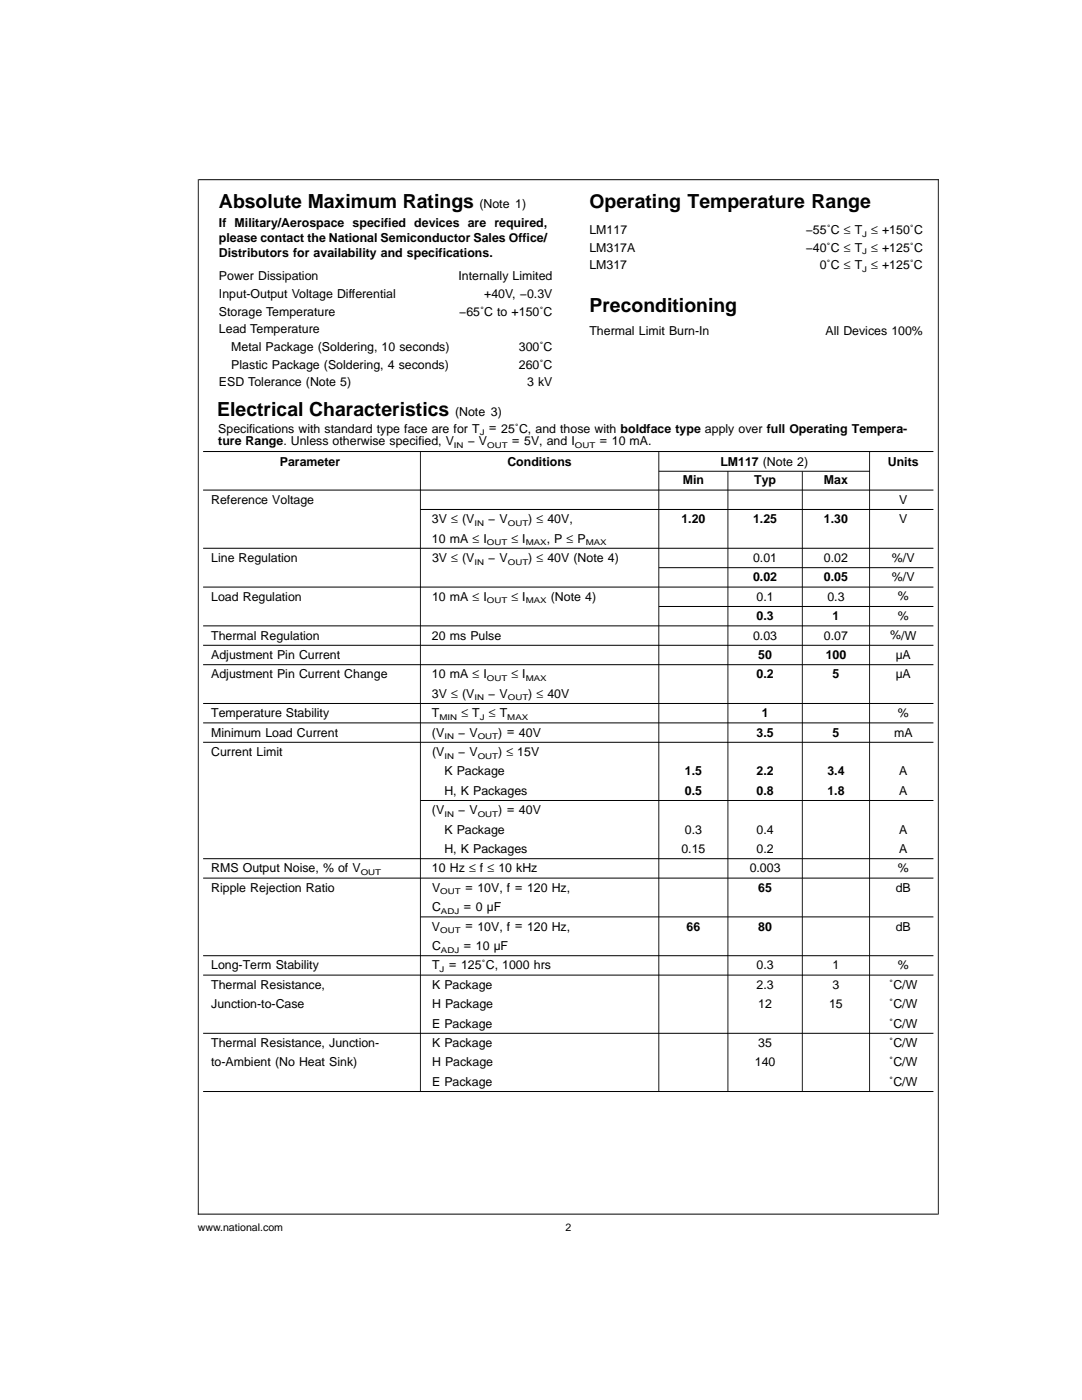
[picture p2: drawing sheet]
<svg xmlns="http://www.w3.org/2000/svg" width="216mm" height="279mm" viewBox="0 0 216 279" stroke-linecap="round" stroke-linejoin="round" font-family="sans-serif">
<defs><g id="words">
<g font-size="3.9">
<text x="43.7" y="41.6">Absolute Maximum Ratings</text>
<text x="117.6" y="41.6">Operating Temperature Range</text>
<text x="117.6" y="62.2">Preconditioning</text>
<text x="43.3" y="83.1">Electrical Characteristics</text>
</g>
<g font-size="2.5">
<text x="95.7" y="41.6">(Note 1)</text>
<text x="43.7" y="45.2">If Military/Aerospace specified devices are required,</text>
<text x="117.6" y="46.7">LM117</text>
<text x="160.8" y="46.7">−55˚C ≤ T</text>
<text x="173.8" y="46.7">≤ +150˚C</text>
<text x="43.7" y="48.2">please contact the National Semiconductor Sales Office/</text>
<text x="43.7" y="51.2">Distributors for availability and specifications.</text>
<text x="117.6" y="50.2">LM317A</text>
<text x="117.6" y="53.7">LM317</text>
<text x="160.8" y="50.2">−40˚C ≤ T</text>
<text x="163.6" y="53.7">0˚C ≤ T</text>
<text x="173.8" y="53.7">≤ +125˚C</text>
<text x="173.8" y="50.2">≤ +125˚C</text>
<text x="43.7" y="56">Power Dissipation</text>
<text x="43.7" y="59.5">Input-Output Voltage Differential</text>
<text x="91.5" y="56">Internally Limited</text>
<text x="96.6" y="59.5">+40V, −0.3V</text>
<text x="43.7" y="63">Storage Temperature</text>
<text x="91.6" y="63">−65˚C to +150˚C</text>
<text x="43.7" y="66.5">Lead Temperature</text>
<text x="46.2" y="70">Metal Package (Soldering, 10 seconds)</text>
<text x="103.5" y="70">300˚C</text>
<text x="117.6" y="66.9">Thermal Limit Burn-In</text>
<text x="164.7" y="66.9">All Devices 100%</text>
<text x="43.7" y="77.1">ESD Tolerance (Note 5)</text>
<text x="46.2" y="73.6">Plastic Package (Soldering, 4 seconds)</text>
<text x="103.5" y="73.6">260˚C</text>
<text x="105.2" y="77.1">3 kV</text>
<text x="90.8" y="83.1">(Note 3)</text>
<text x="43.5" y="88.8">ture Range. Unless otherwise specified, V</text>
<text x="43.6" y="86.3">Specifications with standard type face are for T</text>
<text x="93.3" y="88.8">− V</text>
<text x="97.6" y="86.1">= 25˚C, and those with boldface type apply over full Operating Tempera-</text>
<text x="102.2" y="88.5">= 5V, and I</text>
<text x="119.7" y="88.5">= 10 mA.</text>
<text x="55.8" y="92.9">Parameter</text>
<text x="101.2" y="92.9">Conditions</text>
<text x="143.7" y="92.9">LM117 (Note 2)</text>
<text x="177.2" y="92.9">Units</text>
<text x="42.1" y="100.5">Reference Voltage</text>
<text x="136.2" y="96.7">Min</text>
<text x="150.5" y="96.7">Typ</text>
<text x="164.4" y="96.7">Max</text>
<text x="179.4" y="100.5">V</text>
<text x="86.2" y="104.4">3V ≤ (V</text>
<text x="97.4" y="104.4">− V</text>
<text x="105.4" y="104.4">) ≤ 40V,</text>
<text x="136" y="104.4">1.20</text>
<text x="150.3" y="104.4">1.25</text>
<text x="164.4" y="104.4">1.30</text>
<text x="179.4" y="104.4">V</text>
<text x="42.1" y="112.1">Line Regulation</text>
<text x="86.2" y="108.3">10 mA ≤ I</text>
<text x="86.2" y="112.1">3V ≤ (V</text>
<text x="97.4" y="112.1">− V</text>
<text x="102" y="108.3">≤ I</text>
<text x="105.4" y="112.1">) ≤ 40V (Note 4)</text>
<text x="109.1" y="108.3">, P ≤ P</text>
<text x="150.3" y="112.1">0.01</text>
<text x="164.4" y="112.1">0.02</text>
<text x="178" y="112.1">%/V</text>
<text x="42.1" y="119.9">Load Regulation</text>
<text x="86.2" y="119.9">10 mA ≤ I</text>
<text x="102" y="119.9">≤ I</text>
<text x="109.9" y="119.9">(Note 4)</text>
<text x="150.3" y="116">0.02</text>
<text x="151" y="119.9">0.1</text>
<text x="164.4" y="116">0.05</text>
<text x="165.1" y="119.9">0.3</text>
<text x="178" y="116">%/V</text>
<text x="179.1" y="119.8">%</text>
<text x="151" y="123.8">0.3</text>
<text x="166.1" y="123.8">1</text>
<text x="179.1" y="123.7">%</text>
<text x="42.1" y="127.6">Thermal Regulation</text>
<text x="42.1" y="131.5">Adjustment Pin Current</text>
<text x="86.2" y="127.6">20 ms Pulse</text>
<text x="150.3" y="127.6">0.03</text>
<text x="151.3" y="131.5">50</text>
<text x="164.4" y="127.6">0.07</text>
<text x="164.8" y="131.5">100</text>
<text x="177.6" y="127.6">%/W</text>
<text x="178.7" y="131.5">µA</text>
<text x="42.1" y="135.4">Adjustment Pin Current Change</text>
<text x="86.2" y="135.4">10 mA ≤ I</text>
<text x="102" y="135.4">≤ I</text>
<text x="151" y="135.4">0.2</text>
<text x="166.1" y="135.4">5</text>
<text x="178.7" y="135.4">µA</text>
<text x="42.1" y="143.1">Temperature Stability</text>
<text x="86.2" y="139.3">3V ≤ (V</text>
<text x="86.2" y="143.1">T</text>
<text x="92.1" y="143.1">≤ T</text>
<text x="97.4" y="139.3">− V</text>
<text x="97.5" y="143.1">≤ T</text>
<text x="105.4" y="139.3">) ≤ 40V</text>
<text x="152" y="143.1">1</text>
<text x="179.1" y="143.1">%</text>
<text x="42.1" y="147">Minimum Load Current</text>
<text x="86.2" y="147">(V</text>
<text x="91.4" y="147">− V</text>
<text x="99.4" y="147">) = 40V</text>
<text x="151" y="147">3.5</text>
<text x="166.1" y="147">5</text>
<text x="178.4" y="147">mA</text>
<text x="42.1" y="150.9">Current Limit</text>
<text x="86.2" y="150.9">(V</text>
<text x="88.7" y="154.7">K Package</text>
<text x="91.4" y="150.9">− V</text>
<text x="99.4" y="150.9">) ≤ 15V</text>
<text x="136.6" y="154.7">1.5</text>
<text x="151" y="154.7">2.2</text>
<text x="165.1" y="154.7">3.4</text>
<text x="179.4" y="154.7">A</text>
<text x="88.7" y="158.6">H, K Packages</text>
<text x="136.6" y="158.6">0.5</text>
<text x="151" y="158.6">0.8</text>
<text x="165.1" y="158.6">1.8</text>
<text x="179.4" y="158.6">A</text>
<text x="86.2" y="162.5">(V</text>
<text x="88.7" y="166.4">K Package</text>
<text x="91.4" y="162.5">− V</text>
<text x="99.4" y="162.5">) = 40V</text>
<text x="136.6" y="166.4">0.3</text>
<text x="151" y="166.4">0.4</text>
<text x="179.4" y="166.4">A</text>
<text x="88.7" y="170.2">H, K Packages</text>
<text x="136" y="170.2">0.15</text>
<text x="151" y="170.2">0.2</text>
<text x="179.4" y="170.2">A</text>
<text x="42.1" y="174.1">RMS Output Noise, % of V</text>
<text x="42.1" y="178">Ripple Rejection Ratio</text>
<text x="86.2" y="174.1">10 Hz ≤ f ≤ 10 kHz</text>
<text x="86.2" y="178">V</text>
<text x="92.9" y="177.7">= 10V, f = 120 Hz,</text>
<text x="149.6" y="174.1">0.003</text>
<text x="151.3" y="178">65</text>
<text x="178.7" y="178">dB</text>
<text x="179.2" y="174.1">%</text>
<text x="86.2" y="185.7">V</text>
<text x="86.2" y="181.8">C</text>
<text x="92.6" y="181.6">= 0 µF</text>
<text x="92.9" y="185.5">= 10V, f = 120 Hz,</text>
<text x="137" y="185.7">66</text>
<text x="151.3" y="185.7">80</text>
<text x="178.7" y="185.7">dB</text>
<text x="86.2" y="189.6">C</text>
<text x="92.6" y="189.3">= 10 µF</text>
<text x="42.1" y="197.3">Thermal Resistance,</text>
<text x="42.1" y="193.5">Long-Term Stability</text>
<text x="86.2" y="197.3">K Package</text>
<text x="86.2" y="193.5">T</text>
<text x="89.6" y="193.2">= 125˚C, 1000 hrs</text>
<text x="151" y="197.3">2.3</text>
<text x="151" y="193.5">0.3</text>
<text x="166.1" y="197.3">3</text>
<text x="166.1" y="193.5">1</text>
<text x="177.4" y="197.3">˚C/W</text>
<text x="179.2" y="193.4">%</text>
<text x="42.1" y="201.2">Junction-to-Case</text>
<text x="86.2" y="201.2">H Package</text>
<text x="151.3" y="201.2">12</text>
<text x="165.4" y="201.2">15</text>
<text x="177.4" y="201.2">˚C/W</text>
<text x="42.1" y="208.9">Thermal Resistance, Junction-</text>
<text x="86.2" y="208.9">K Package</text>
<text x="86.2" y="205.1">E Package</text>
<text x="151.3" y="208.9">35</text>
<text x="177.4" y="208.9">˚C/W</text>
<text x="177.4" y="205.1">˚C/W</text>
<text x="42.1" y="212.8">to-Ambient (No Heat Sink)</text>
<text x="86.2" y="212.8">H Package</text>
<text x="150.6" y="212.8">140</text>
<text x="177.4" y="212.8">˚C/W</text>
<text x="86.2" y="216.7">E Package</text>
<text x="177.4" y="216.7">˚C/W</text>
</g>
<g font-size="2.1">
<text x="39.5" y="245.7">www.national.com</text>
<text x="112.8" y="245.7">2</text>
</g>
<g font-size="1.6">
<text x="172" y="47.2">J</text>
<text x="172" y="50.7">J</text>
<text x="172" y="54.3">J</text>
<text x="90.6" y="89.3">IN</text>
<text x="95.7" y="86.9">J</text>
<text x="97.2" y="89.3">OUT</text>
<text x="114.7" y="89.3">OUT</text>
<text x="94.7" y="104.9">IN</text>
<text x="101.3" y="104.9">OUT</text>
<text x="94.7" y="112.7">IN</text>
<text x="97.1" y="108.8">OUT</text>
<text x="101.3" y="112.7">OUT</text>
<text x="104.9" y="108.8">MAX</text>
<text x="116.9" y="108.8">MAX</text>
<text x="97.1" y="120.4">OUT</text>
<text x="104.9" y="120.4">MAX</text>
<text x="97.1" y="135.9">OUT</text>
<text x="104.9" y="135.9">MAX</text>
<text x="87.7" y="143.7">MIN</text>
<text x="94.7" y="139.8">IN</text>
<text x="95.8" y="143.7">J</text>
<text x="101.2" y="143.7">MAX</text>
<text x="101.3" y="139.8">OUT</text>
<text x="88.7" y="147.5">IN</text>
<text x="95.3" y="147.5">OUT</text>
<text x="88.7" y="151.4">IN</text>
<text x="95.3" y="151.4">OUT</text>
<text x="88.7" y="163">IN</text>
<text x="95.3" y="163">OUT</text>
<text x="72" y="174.6">OUT</text>
<text x="87.8" y="178.5">OUT</text>
<text x="88" y="182.4">ADJ</text>
<text x="87.8" y="186.2">OUT</text>
<text x="88" y="190.1">ADJ</text>
<text x="87.7" y="194">J</text>
</g>
</g></defs>
<g fill="none" stroke="#000" stroke-width=".2">
<path d="M39.6 35.9h147.7M40.5 90.1h145.8M40.5 97.8h145.8M131.5 94h42M40.5 109.4h145.8M40.5 117.2h145.8M83.9 101.7h102.4M131.5 113.3h54.8M40.5 124.9h145.8M40.5 128.8h145.8M40.5 132.7h145.8M131.5 121h54.8"/>
<path d="M40.5 140.4h145.8M40.5 144.3h145.8M40.5 148.1h145.8M83.9 159.8h102.4M40.5 171.4h145.8M40.5 175.2h145.8M40.5 190.7h145.8M40.5 194.6h145.8M83.9 183h102.4M40.5 217.8h145.8M40.5 206.2h145.8M39.5 242.3h147.6"/>
</g>
<path d="M83.8 154.1h.2M131.4 154.1h.1M173.4 154.1h.2" fill="none" stroke="#000" stroke-width="127.7" stroke-linecap="butt"/>
<path d="M145.2 156h.1M160 156h.2" fill="none" stroke="#000" stroke-width="123.9" stroke-linecap="butt"/>
<path d="M39.5 139.1h.1M187.1 139.1h.2" fill="none" stroke="#000" stroke-width="206.6" stroke-linecap="butt"/>
<use href="#words"/>
</svg>
